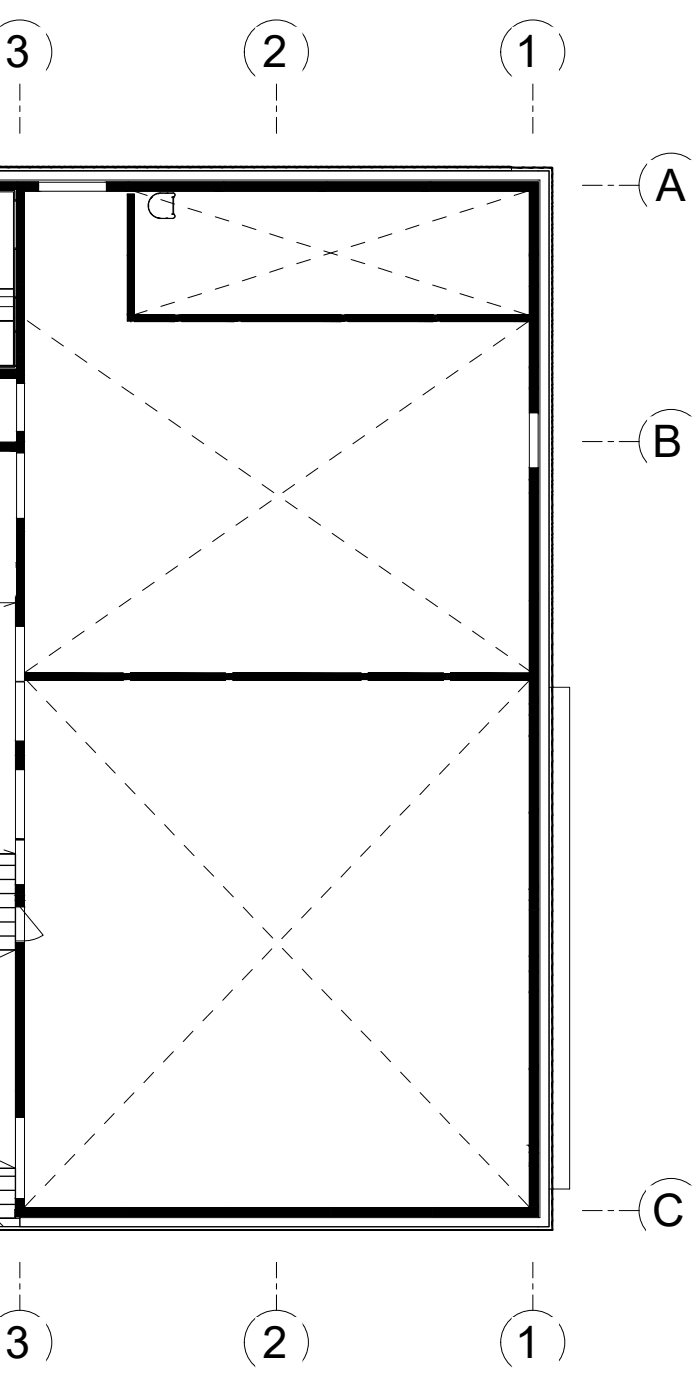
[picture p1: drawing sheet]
<svg xmlns="http://www.w3.org/2000/svg" width="135mm" height="269mm" viewBox="0 0 135 269" stroke-linecap="round" stroke-linejoin="round" font-family="sans-serif">
<defs><g id="words">
<g font-size="8.6">
<text x="1" y="12.9">3</text>
<text x="50.4" y="12.9">2</text>
<text x="99" y="12.9">1</text>
<text x="126" y="38.6">A</text>
<text x="125.4" y="87.9">B</text>
<text x="125.4" y="235.7">C</text>
<text x="1" y="261.1">3</text>
<text x="50.4" y="261.1">2</text>
<text x="99" y="261.1">1</text>
</g>
</g></defs>
<!-- layer: A-WALL -->
<path d="M0 32.8h105.5v203.1h-101.7v-2.1h99.6v-143.9M0 32.9h105.5v203h-101.7M0 34.6h103.8v199.5h-100M0 35h7.4M0 32h98.3v.1M20.5 35h82.9v44.3M98.3 32.2v.6M105.5 132.2h4v96.4h-3.3M-.1 234.2h3.9v1.7M0 235.9h3.8M0 234.3h3.8M105.5 228.6h.6" fill="none" stroke="#000" stroke-width=".19"/>
<!-- layer: A-WALL-PATT -->
<path d="M-.1 235.1l.8 .8" fill="none" stroke="#000" stroke-width=".19"/>
<!-- layer: A-GLAZ-CURT -->
<g fill="#000" stroke="#000" stroke-width=".19">
<path d="M.1 32l.3 .1v-.1zM.1 32l.3 .1h-.3z"/>
<path d="M1.1 32l.3 .1v-.1zM1.1 32l.3 .1h-.3z"/>
<path d="M-.1 32.1l1.9 .1v-.1zM-.1 32.1l1.9 .1h-1.9z"/>
<path d="M2.1 32l.4 .1v-.1zM2.1 32l.4 .1h-.4z"/>
<path d="M3.1 32l.4 .1v-.1zM3.1 32l.4 .1h-.4z"/>
<path d="M1.8 32.1l2 .1v-.1zM1.8 32.1l2 .1h-2z"/>
<path d="M4.2 32l.3 .1v-.1zM4.2 32l.3 .1h-.3z"/>
<path d="M5.2 32l.4 .1v-.1zM5.2 32l.4 .1h-.4z"/>
<path d="M3.9 32.1l2 .1v-.1zM3.9 32.1l2 .1h-2z"/>
<path d="M6.2 32l.4 .1v-.1zM6.2 32l.4 .1h-.4z"/>
<path d="M7.2 32l.4 .1v-.1zM7.2 32l.4 .1h-.4z"/>
<path d="M5.9 32.1l2 .1v-.1zM5.9 32.1l2 .1h-2z"/>
<path d="M8.3 32l.3 .1v-.1zM8.3 32l.3 .1h-.3z"/>
<path d="M9.3 32l.4 .1v-.1zM9.3 32l.4 .1h-.4z"/>
<path d="M8 32.1l2 .1v-.1zM8 32.1l2 .1h-2z"/>
<path d="M10.3 32l.4 .1v-.1zM10.3 32l.4 .1h-.4z"/>
<path d="M11.4 32l.3 .1v-.1zM11.4 32l.3 .1h-.3z"/>
<path d="M10 32.1l2 .1v-.1zM10 32.1l2 .1h-2z"/>
<path d="M12.4 32l.4 .1v-.1zM12.4 32l.4 .1h-.4z"/>
<path d="M13.4 32l.4 .1v-.1zM13.4 32l.4 .1h-.4z"/>
<path d="M12.1 32.1l2 .1v-.1zM12.1 32.1l2 .1h-2z"/>
<path d="M14.4 32l.4 .1v-.1zM14.4 32l.4 .1h-.4z"/>
<path d="M15.5 32l.3 .1v-.1zM15.5 32l.3 .1h-.3z"/>
<path d="M14.1 32.1l2 .1v-.1zM14.1 32.1l2 .1h-2z"/>
<path d="M16.5 32l.4 .1v-.1zM16.5 32l.4 .1h-.4z"/>
<path d="M17.5 32l.4 .1v-.1zM17.5 32l.4 .1h-.4z"/>
<path d="M16.2 32.1l2 .1v-.1zM16.2 32.1l2 .1h-2z"/>
<path d="M18.5 32l.4 .1v-.1zM18.5 32l.4 .1h-.4z"/>
<path d="M19.6 32l.3 .1v-.1zM19.6 32l.3 .1h-.3z"/>
<path d="M18.2 32.1l2 .1v-.1zM18.2 32.1l2 .1h-2z"/>
<path d="M20.6 32l.4 .1v-.1zM20.6 32l.4 .1h-.4z"/>
<path d="M21.6 32l.4 .1v-.1zM21.6 32l.4 .1h-.4z"/>
<path d="M20.3 32.1l2 .1v-.1zM20.3 32.1l2 .1h-2z"/>
<path d="M22.7 32l.3 .1v-.1zM22.7 32l.3 .1h-.3z"/>
<path d="M23.7 32l.3 .1v-.1zM23.7 32l.3 .1h-.3z"/>
<path d="M22.3 32.1l2 .1v-.1zM22.3 32.1l2 .1h-2z"/>
<path d="M24.7 32l.4 .1v-.1zM24.7 32l.4 .1h-.4z"/>
<path d="M25.7 32l.4 .1v-.1zM25.7 32l.4 .1h-.4z"/>
<path d="M24.4 32.1l2 .1v-.1zM24.4 32.1l2 .1h-2z"/>
<path d="M26.8 32l.3 .1v-.1zM26.8 32l.3 .1h-.3z"/>
<path d="M27.8 32l.3 .1v-.1zM27.8 32l.3 .1h-.3z"/>
<path d="M26.4 32.1l2.1 .1v-.1zM26.4 32.1l2.1 .1h-2.1z"/>
<path d="M28.8 32l.4 .1v-.1zM28.8 32l.4 .1h-.4z"/>
<path d="M29.9 32l.3 .1v-.1zM29.9 32l.3 .1h-.3z"/>
<path d="M28.5 32.1l2 .1v-.1zM28.5 32.1l2 .1h-2z"/>
<path d="M30.9 32l.3 .1v-.1zM30.9 32l.3 .1h-.3z"/>
<path d="M31.9 32l.4 .1v-.1zM31.9 32l.4 .1h-.4z"/>
<path d="M30.5 32.1l2.1 .1v-.1zM30.5 32.1l2.1 .1h-2.1z"/>
<path d="M32.9 32l.4 .1v-.1zM32.9 32l.4 .1h-.4z"/>
<path d="M34 32l.3 .1v-.1zM34 32l.3 .1h-.3z"/>
<path d="M32.6 32.1l2 .1v-.1zM32.6 32.1l2 .1h-2z"/>
<path d="M35 32l.3 .1v-.1zM35 32l.3 .1h-.3z"/>
<path d="M36 32l.4 .1v-.1zM36 32l.4 .1h-.4z"/>
<path d="M34.7 32.1l2 .1v-.1zM34.7 32.1l2 .1h-2z"/>
<path d="M37 32l.4 .1v-.1zM37 32l.4 .1h-.4z"/>
<path d="M38.1 32l.3 .1v-.1zM38.1 32l.3 .1h-.3z"/>
<path d="M36.7 32.1l2 .1v-.1zM36.7 32.1l2 .1h-2z"/>
<path d="M39.1 32l.3 .1v-.1zM39.1 32l.3 .1h-.3z"/>
<path d="M40.1 32l.4 .1v-.1zM40.1 32l.4 .1h-.4z"/>
<path d="M38.8 32.1l2 .1v-.1zM38.8 32.1l2 .1h-2z"/>
<path d="M41.2 32l.3 .1v-.1zM41.2 32l.3 .1h-.3z"/>
<path d="M42.2 32l.3 .1v-.1zM42.2 32l.3 .1h-.3z"/>
<path d="M40.8 32.1l2 .1v-.1zM40.8 32.1l2 .1h-2z"/>
<path d="M43.2 32l.3 .1v-.1zM43.2 32l.3 .1h-.3z"/>
<path d="M44.2 32l.4 .1v-.1zM44.2 32l.4 .1h-.4z"/>
<path d="M42.9 32.1l2 .1v-.1zM42.9 32.1l2 .1h-2z"/>
<path d="M45.3 32l.3 .1v-.1zM45.3 32l.3 .1h-.3z"/>
<path d="M46.3 32l.3 .1v-.1zM46.3 32l.3 .1h-.3z"/>
<path d="M44.9 32.1l2.1 .1v-.1zM44.9 32.1l2.1 .1h-2.1z"/>
<path d="M47.3 32l.3 .1v-.1zM47.3 32l.3 .1h-.3z"/>
<path d="M48.4 32l.3 .1v-.1zM48.4 32l.3 .1h-.3z"/>
<path d="M47 32.1l2 .1v-.1zM47 32.1l2 .1h-2z"/>
<path d="M49.4 32l.3 .1v-.1zM49.4 32l.3 .1h-.3z"/>
<path d="M50.4 32l.3 .1v-.1zM50.4 32l.3 .1h-.3z"/>
<path d="M49 32.1l2.1 .1v-.1zM49 32.1l2.1 .1h-2.1z"/>
<path d="M51.4 32l.3 .1v-.1zM51.4 32l.3 .1h-.3z"/>
<path d="M52.5 32l.3 .1v-.1zM52.5 32l.3 .1h-.3z"/>
<path d="M51.1 32.1l2 .1v-.1zM51.1 32.1l2 .1h-2z"/>
<path d="M53.5 32l.3 .1v-.1zM53.5 32l.3 .1h-.3z"/>
<path d="M54.5 32l.3 .1v-.1zM54.5 32l.3 .1h-.3z"/>
<path d="M53.1 32.1l2.1 .1v-.1zM53.1 32.1l2.1 .1h-2.1z"/>
<path d="M55.5 32l.3 .1v-.1zM55.5 32l.3 .1h-.3z"/>
<path d="M56.6 32l.3 .1v-.1zM56.6 32l.3 .1h-.3z"/>
<path d="M55.2 32.1l2 .1v-.1zM55.2 32.1l2 .1h-2z"/>
<path d="M57.6 32l.3 .1v-.1zM57.6 32l.3 .1h-.3z"/>
<path d="M58.6 32l.3 .1v-.1zM58.6 32l.3 .1h-.3z"/>
<path d="M57.2 32.1l2.1 .1v-.1zM57.2 32.1l2.1 .1h-2.1z"/>
<path d="M59.6 32l.4 .1v-.1zM59.6 32l.4 .1h-.4z"/>
<path d="M60.7 32l.3 .1v-.1zM60.7 32l.3 .1h-.3z"/>
<path d="M59.3 32.1l2 .1v-.1zM59.3 32.1l2 .1h-2z"/>
<path d="M61.7 32l.3 .1v-.1zM61.7 32l.3 .1h-.3z"/>
<path d="M62.7 32l.3 .1v-.1zM62.7 32l.3 .1h-.3z"/>
<path d="M61.3 32.1l2.1 .1v-.1zM61.3 32.1l2.1 .1h-2.1z"/>
<path d="M63.7 32l.4 .1v-.1zM63.7 32l.4 .1h-.4z"/>
<path d="M64.8 32l.3 .1v-.1zM64.8 32l.3 .1h-.3z"/>
<path d="M63.4 32.1l2 .1v-.1zM63.4 32.1l2 .1h-2z"/>
<path d="M65.8 32l.3 .1v-.1zM65.8 32l.3 .1h-.3z"/>
<path d="M66.8 32l.3 .1v-.1zM66.8 32l.3 .1h-.3z"/>
<path d="M65.5 32.1l2 .1v-.1zM65.5 32.1l2 .1h-2z"/>
<path d="M67.8 32l.4 .1v-.1zM67.8 32l.4 .1h-.4z"/>
<path d="M68.9 32l.3 .1v-.1zM68.9 32l.3 .1h-.3z"/>
<path d="M67.5 32.1l2 .1v-.1zM67.5 32.1l2 .1h-2z"/>
<path d="M69.9 32l.3 .1v-.1zM69.9 32l.3 .1h-.3z"/>
<path d="M70.9 32l.4 .1v-.1zM70.9 32l.4 .1h-.4z"/>
<path d="M69.6 32.1l2 .1v-.1zM69.6 32.1l2 .1h-2z"/>
<path d="M71.9 32l.4 .1v-.1zM71.9 32l.4 .1h-.4z"/>
<path d="M73 32l.3 .1v-.1zM73 32l.3 .1h-.3z"/>
<path d="M71.6 32.1l2 .1v-.1zM71.6 32.1l2 .1h-2z"/>
<path d="M74 32l.3 .1v-.1zM74 32l.3 .1h-.3z"/>
<path d="M75 32l.4 .1v-.1zM75 32l.4 .1h-.4z"/>
<path d="M73.7 32.1l2 .1v-.1zM73.7 32.1l2 .1h-2z"/>
<path d="M76 32l.4 .1v-.1zM76 32l.4 .1h-.4z"/>
<path d="M77.1 32l.3 .1v-.1zM77.1 32l.3 .1h-.3z"/>
<path d="M75.7 32.1l2 .1v-.1zM75.7 32.1l2 .1h-2z"/>
<path d="M78.1 32l.4 .1v-.1zM78.1 32l.4 .1h-.4z"/>
<path d="M79.1 32l.4 .1v-.1zM79.1 32l.4 .1h-.4z"/>
<path d="M77.8 32.1l2 .1v-.1zM77.8 32.1l2 .1h-2z"/>
<path d="M80.1 32l.4 .1v-.1zM80.1 32l.4 .1h-.4z"/>
<path d="M81.2 32l.3 .1v-.1zM81.2 32l.3 .1h-.3z"/>
<path d="M79.8 32.1l2.1 .1v-.1zM79.8 32.1l2.1 .1h-2.1z"/>
<path d="M82.2 32l.4 .1v-.1zM82.2 32l.4 .1h-.4z"/>
<path d="M83.2 32l.4 .1v-.1zM83.2 32l.4 .1h-.4z"/>
<path d="M81.9 32.1l2 .1v-.1zM81.9 32.1l2 .1h-2z"/>
<path d="M84.3 32l.3 .1v-.1zM84.3 32l.3 .1h-.3z"/>
<path d="M85.3 32l.3 .1v-.1zM85.3 32l.3 .1h-.3z"/>
<path d="M84 32.1l2 .1v-.1zM84 32.1l2 .1h-2z"/>
<path d="M86.3 32l.4 .1v-.1zM86.3 32l.4 .1h-.4z"/>
<path d="M87.3 32l.4 .1v-.1zM87.3 32l.4 .1h-.4z"/>
<path d="M86 32.1l2 .1v-.1zM86 32.1l2 .1h-2z"/>
<path d="M88.4 32l.3 .1v-.1zM88.4 32l.3 .1h-.3z"/>
<path d="M89.4 32l.4 .1v-.1zM89.4 32l.4 .1h-.4z"/>
<path d="M88.1 32.1l2 .1v-.1zM88.1 32.1l2 .1h-2z"/>
<path d="M90.4 32l.4 .1v-.1zM90.4 32l.4 .1h-.4z"/>
<path d="M91.4 32l.4 .1v-.1zM91.4 32l.4 .1h-.4z"/>
<path d="M90.1 32.1l2 .1v-.1zM90.1 32.1l2 .1h-2z"/>
<path d="M92.5 32l.3 .1v-.1zM92.5 32l.3 .1h-.3z"/>
<path d="M93.5 32l.4 .1v-.1zM93.5 32l.4 .1h-.4z"/>
<path d="M92.2 32.1l2 .1v-.1zM92.2 32.1l2 .1h-2z"/>
<path d="M94.5 32l.4 .1v-.1zM94.5 32l.4 .1h-.4z"/>
<path d="M95.6 32l.3 .1v-.1zM95.6 32l.3 .1h-.3z"/>
<path d="M94.2 32.1l2 .1v-.1zM94.2 32.1l2 .1h-2z"/>
<path d="M96.6 32l.4 .1v-.1zM96.6 32l.4 .1h-.4z"/>
<path d="M97.6 32l.4 .1v-.1zM97.6 32l.4 .1h-.4z"/>
<path d="M96.3 32.1l2 .1v-.1zM96.3 32.1l2 .1h-2z"/>
<path d="M98.3 32.2l2 .1v-.1zM98.3 32.2l2 .1h-2z"/>
<path d="M100.4 32.2l2 .1v-.1zM100.4 32.2l2 .1h-2z"/>
<path d="M102.4 32.2l2 .1v-.1zM102.4 32.2l2 .1h-2z"/>
<path d="M104.5 32.2l1.6 .1v-.1zM104.5 32.2l1.6 .1h-1.6z"/>
<path d="M106.1 32.3h.1zM106.1 32.3h.1z"/>
<path d="M106.1 32.3l.1 1.3v-1.3zM106.1 32.3l.1 1.3h-.1z"/>
<path d="M106.1 33.6l.1 1.4v-1.4zM106.1 33.6l.1 1.4h-.1z"/>
<path d="M106.1 35l.1 .6v-.6zM106.1 35l.1 .6h-.1z"/>
<path d="M106.1 35.6l.1 1.4v-1.4zM106.1 35.6l.1 1.4h-.1z"/>
<path d="M106.1 37l.1 .7v-.7zM106.1 37l.1 .7h-.1z"/>
<path d="M106.1 37.7l.1 1.4v-1.4zM106.1 37.7l.1 1.4h-.1z"/>
<path d="M106.1 39.1l.1 .6v-.6zM106.1 39.1l.1 .6h-.1z"/>
<path d="M106.1 39.7l.1 1.4v-1.4zM106.1 39.7l.1 1.4h-.1z"/>
<path d="M106.1 41.1l.1 .7v-.7zM106.1 41.1l.1 .7h-.1z"/>
<path d="M106.1 41.8l.1 1.4v-1.4zM106.1 41.8l.1 1.4h-.1z"/>
<path d="M106.1 43.2l.1 .6v-.6zM106.1 43.2l.1 .6h-.1z"/>
<path d="M106.1 43.8l.1 1.4v-1.4zM106.1 43.8l.1 1.4h-.1z"/>
<path d="M106.1 45.2l.1 .7v-.7zM106.1 45.2l.1 .7h-.1z"/>
<path d="M106.1 45.9l.1 1.4v-1.4zM106.1 45.9l.1 1.4h-.1z"/>
<path d="M106.1 47.3l.1 .7v-.7zM106.1 47.3l.1 .7h-.1z"/>
<path d="M106.1 48l.1 1.3v-1.3zM106.1 48l.1 1.3h-.1z"/>
<path d="M106.1 49.3l.1 .7v-.7zM106.1 49.3l.1 .7h-.1z"/>
<path d="M106.1 50l.1 1.4v-1.4zM106.1 50l.1 1.4h-.1z"/>
<path d="M106.1 51.4l.1 .7v-.7zM106.1 51.4l.1 .7h-.1z"/>
<path d="M106.1 52.1l.1 1.3v-1.3zM106.1 52.1l.1 1.3h-.1z"/>
<path d="M106.1 53.4l.1 .7v-.7zM106.1 53.4l.1 .7h-.1z"/>
<path d="M106.1 54.1l.1 1.4v-1.4zM106.1 54.1l.1 1.4h-.1z"/>
<path d="M106.1 55.5l.1 .7v-.7zM106.1 55.5l.1 .7h-.1z"/>
<path d="M106.1 56.2l.1 1.3v-1.3zM106.1 56.2l.1 1.3h-.1z"/>
<path d="M106.1 57.5l.1 .7v-.7zM106.1 57.5l.1 .7h-.1z"/>
<path d="M106.1 58.2l.1 1.4v-1.4zM106.1 58.2l.1 1.4h-.1z"/>
<path d="M106.1 59.6l.1 .7v-.7zM106.1 59.6l.1 .7h-.1z"/>
<path d="M106.1 60.3l.1 1.3v-1.3zM106.1 60.3l.1 1.3h-.1z"/>
<path d="M106.1 61.6l.1 .7v-.7zM106.1 61.6l.1 .7h-.1z"/>
<path d="M106.1 62.3l.1 1.4v-1.4zM106.1 62.3l.1 1.4h-.1z"/>
<path d="M106.1 63.7l.1 .7v-.7zM106.1 63.7l.1 .7h-.1z"/>
<path d="M106.1 64.4l.1 1.3v-1.3zM106.1 64.4l.1 1.3h-.1z"/>
<path d="M106.1 65.7l.1 .7v-.7zM106.1 65.7l.1 .7h-.1z"/>
<path d="M106.1 66.5l.1 1.3v-1.3zM106.1 66.5l.1 1.3h-.1z"/>
<path d="M106.1 67.8l.1 .7v-.7zM106.1 67.8l.1 .7h-.1z"/>
<path d="M106.1 68.5l.1 1.3v-1.3zM106.1 68.5l.1 1.3h-.1z"/>
<path d="M106.1 69.8l.1 .7v-.7zM106.1 69.8l.1 .7h-.1z"/>
<path d="M106.1 70.6l.1 1.3v-1.3zM106.1 70.6l.1 1.3h-.1z"/>
<path d="M106.1 71.9l.1 .7v-.7zM106.1 71.9l.1 .7h-.1z"/>
<path d="M106.1 72.6l.1 1.3v-1.3zM106.1 72.6l.1 1.3h-.1z"/>
<path d="M106.1 73.9l.1 .7v-.7zM106.1 73.9l.1 .7h-.1z"/>
<path d="M106.1 74.7l.1 1.3v-1.3zM106.1 74.7l.1 1.3h-.1z"/>
<path d="M106.1 76l.1 .7v-.7zM106.1 76l.1 .7h-.1z"/>
<path d="M106.1 76.7l.1 1.4v-1.4zM106.1 76.7l.1 1.4h-.1z"/>
<path d="M106.1 78.1l.1 .6v-.6zM106.1 78.1l.1 .6h-.1z"/>
<path d="M106.1 78.8l.1 1.3v-1.3zM106.1 78.8l.1 1.3h-.1z"/>
<path d="M106.1 80.1l.1 .7v-.7zM106.1 80.1l.1 .7h-.1z"/>
<path d="M106.1 80.8l.1 1.4v-1.4zM106.1 80.8l.1 1.4h-.1z"/>
<path d="M106.1 82.2l.1 .6v-.6zM106.1 82.2l.1 .6h-.1z"/>
<path d="M106.1 82.9l.1 1.3v-1.3zM106.1 82.9l.1 1.3h-.1z"/>
<path d="M106.1 84.2l.1 .7v-.7zM106.1 84.2l.1 .7h-.1z"/>
<path d="M106.1 85l.1 1.3v-1.3zM106.1 85l.1 1.3h-.1z"/>
<path d="M106.1 86.3l.1 .6v-.6zM106.1 86.3l.1 .6h-.1z"/>
<path d="M106.1 87l.1 1.3v-1.3zM106.1 87l.1 1.3h-.1z"/>
<path d="M106.1 88.3l.1 .7v-.7zM106.1 88.3l.1 .7h-.1z"/>
<path d="M106.1 89.1l.1 1.3v-1.3zM106.1 89.1l.1 1.3h-.1z"/>
<path d="M106.1 90.4l.1 .6v-.6zM106.1 90.4l.1 .6h-.1z"/>
<path d="M106.1 91.1l.1 1.3v-1.3zM106.1 91.1l.1 1.3h-.1z"/>
<path d="M106.1 92.4l.1 .7v-.7zM106.1 92.4l.1 .7h-.1z"/>
<path d="M106.1 93.2l.1 1.3v-1.3zM106.1 93.2l.1 1.3h-.1z"/>
<path d="M106.1 94.5l.1 .7v-.7zM106.1 94.5l.1 .7h-.1z"/>
<path d="M106.1 95.2l.1 2v-2zM106.1 95.2l.1 2h-.1z"/>
<path d="M106.1 97.3l.1 1.3v-1.3zM106.1 97.3l.1 1.3h-.1z"/>
<path d="M106.1 98.6l.1 .7v-.7zM106.1 98.6l.1 .7h-.1z"/>
<path d="M106.1 99.3l.1 1.4v-1.4zM106.1 99.3l.1 1.4h-.1z"/>
<path d="M106.1 119.8l.1 2.1v-2.1zM106.1 119.8l.1 2.1h-.1z"/>
<path d="M106.1 100.7l.1 .6v-.6zM106.1 100.7l.1 .6h-.1z"/>
<path d="M106.1 101.4l.1 1.3v-1.3zM106.1 101.4l.1 1.3h-.1z"/>
<path d="M106.1 102.7l.1 .7v-.7zM106.1 102.7l.1 .7h-.1z"/>
<path d="M106.1 103.4l.1 1.4v-1.4zM106.1 103.4l.1 1.4h-.1z"/>
<path d="M106.1 104.8l.1 .6v-.6zM106.1 104.8l.1 .6h-.1z"/>
<path d="M106.1 105.5l.1 1.3v-1.3zM106.1 105.5l.1 1.3h-.1z"/>
<path d="M106.1 106.8l.1 .7v-.7zM106.1 106.8l.1 .7h-.1z"/>
<path d="M106.1 107.5l.1 1.4v-1.4zM106.1 107.5l.1 1.4h-.1z"/>
<path d="M106.1 108.9l.1 .6v-.6zM106.1 108.9l.1 .6h-.1z"/>
<path d="M106.1 109.6l.1 1.3v-1.3zM106.1 109.6l.1 1.3h-.1z"/>
<path d="M106.1 110.9l.1 .7v-.7zM106.1 110.9l.1 .7h-.1z"/>
<path d="M106.1 111.6l.1 1.4v-1.4zM106.1 111.6l.1 1.4h-.1z"/>
<path d="M106.1 113l.1 .7v-.7zM106.1 113l.1 .7h-.1z"/>
<path d="M106.1 113.7l.1 1.4v-1.4zM106.1 113.7l.1 1.4h-.1z"/>
<path d="M106.1 115.1l.1 .6v-.6zM106.1 115.1l.1 .6h-.1z"/>
<path d="M106.1 115.7l.1 1.4v-1.4zM106.1 115.7l.1 1.4h-.1z"/>
<path d="M106.1 117.1l.1 .7v-.7zM106.1 117.1l.1 .7h-.1z"/>
<path d="M106.1 117.8l.1 1.4v-1.4zM106.1 117.8l.1 1.4h-.1z"/>
<path d="M106.1 119.2l.1 .6v-.6zM106.1 119.2l.1 .6h-.1z"/>
<path d="M106.1 138.3l.1 2.1v-2.1zM106.1 138.3l.1 2.1h-.1z"/>
<path d="M106.1 136.3l.1 2v-2zM106.1 136.3l.1 2h-.1z"/>
<path d="M106.1 134.2l.1 2.1v-2.1zM106.1 134.2l.1 2.1h-.1z"/>
<path d="M106.1 132.2l.1 2v-2zM106.1 132.2l.1 2h-.1z"/>
<path d="M106.1 130.1l.1 2.1v-2.1zM106.1 130.1l.1 2.1h-.1z"/>
<path d="M106.1 128l.1 2.1v-2.1zM106.1 128l.1 2.1h-.1z"/>
<path d="M106.1 126l.1 2v-2zM106.1 126l.1 2h-.1z"/>
<path d="M106.1 123.9l.1 2.1v-2.1zM106.1 123.9l.1 2.1h-.1z"/>
<path d="M106.1 121.9l.1 2v-2zM106.1 121.9l.1 2h-.1z"/>
<path d="M106.1 158.9l.1 2v-2zM106.1 158.9l.1 2h-.1z"/>
<path d="M106.1 156.8l.1 2v-2zM106.1 156.8l.1 2h-.1z"/>
<path d="M106.1 154.8l.1 2v-2zM106.1 154.8l.1 2h-.1z"/>
<path d="M106.1 152.7l.1 2v-2zM106.1 152.7l.1 2h-.1z"/>
<path d="M106.1 150.7l.1 2v-2zM106.1 150.7l.1 2h-.1z"/>
<path d="M106.1 148.6l.1 2v-2zM106.1 148.6l.1 2h-.1z"/>
<path d="M106.1 146.5l.1 2.1v-2.1zM106.1 146.5l.1 2.1h-.1z"/>
<path d="M106.1 144.5l.1 2v-2zM106.1 144.5l.1 2h-.1z"/>
<path d="M106.1 142.4l.1 2.1v-2.1zM106.1 142.4l.1 2.1h-.1z"/>
<path d="M106.1 140.4l.1 2v-2zM106.1 140.4l.1 2h-.1z"/>
<path d="M106.1 179.4l.1 2v-2zM106.1 179.4l.1 2h-.1z"/>
<path d="M106.1 177.4l.1 2v-2zM106.1 177.4l.1 2h-.1z"/>
<path d="M106.1 175.3l.1 2v-2zM106.1 175.3l.1 2h-.1z"/>
<path d="M106.1 173.3l.1 1.9v-1.9zM106.1 173.3l.1 1.9h-.1z"/>
<path d="M106.1 171.2l.1 2v-2zM106.1 171.2l.1 2h-.1z"/>
<path d="M106.1 169.2l.1 1.9v-1.9zM106.1 169.2l.1 1.9h-.1z"/>
<path d="M106.1 167.1l.1 2v-2zM106.1 167.1l.1 2h-.1z"/>
<path d="M106.1 165l.1 2v-2zM106.1 165l.1 2h-.1z"/>
<path d="M106.1 163l.1 2v-2zM106.1 163l.1 2h-.1z"/>
<path d="M106.1 160.9l.1 2v-2zM106.1 160.9l.1 2h-.1z"/>
<path d="M106.1 199.9l.1 2.1v-2.1zM106.1 199.9l.1 2.1h-.1z"/>
<path d="M106.1 197.9l.1 2v-2zM106.1 197.9l.1 2h-.1z"/>
<path d="M106.1 195.8l.1 2.1v-2.1zM106.1 195.8l.1 2.1h-.1z"/>
<path d="M106.1 193.8l.1 2v-2zM106.1 193.8l.1 2h-.1z"/>
<path d="M106.1 191.7l.1 2v-2zM106.1 191.7l.1 2h-.1z"/>
<path d="M106.1 189.7l.1 2v-2zM106.1 189.7l.1 2h-.1z"/>
<path d="M106.1 187.6l.1 2v-2zM106.1 187.6l.1 2h-.1z"/>
<path d="M106.1 185.6l.1 2v-2zM106.1 185.6l.1 2h-.1z"/>
<path d="M106.1 183.5l.1 2v-2zM106.1 183.5l.1 2h-.1z"/>
<path d="M106.1 181.5l.1 2v-2zM106.1 181.5l.1 2h-.1z"/>
<path d="M106.1 218.4l.1 2.1v-2.1zM106.1 218.4l.1 2.1h-.1z"/>
<path d="M106.1 216.4l.1 2v-2zM106.1 216.4l.1 2h-.1z"/>
<path d="M106.1 214.3l.1 2.1v-2.1zM106.1 214.3l.1 2.1h-.1z"/>
<path d="M106.1 212.2l.1 2.1v-2.1zM106.1 212.2l.1 2.1h-.1z"/>
<path d="M106.1 210.2l.1 2v-2zM106.1 210.2l.1 2h-.1z"/>
<path d="M106.1 208.1l.1 2.1v-2.1zM106.1 208.1l.1 2.1h-.1z"/>
<path d="M106.1 206.1l.1 2v-2zM106.1 206.1l.1 2h-.1z"/>
<path d="M106.1 204l.1 2.1v-2.1zM106.1 204l.1 2.1h-.1z"/>
<path d="M106.1 202l.1 2v-2zM106.1 202l.1 2h-.1z"/>
<path d="M-.1 236.5l1.9 .1v-.1zM-.1 236.5l1.9 .1h-1.9z"/>
<path d="M1.8 236.5l2 .1v-.1zM1.8 236.5l2 .1h-2z"/>
<path d="M3.9 236.5l2 .1v-.1zM3.9 236.5l2 .1h-2z"/>
<path d="M5.9 236.5l2 .1v-.1zM5.9 236.5l2 .1h-2z"/>
<path d="M8 236.5l2 .1v-.1zM8 236.5l2 .1h-2z"/>
<path d="M10 236.5l2 .1v-.1zM10 236.5l2 .1h-2z"/>
<path d="M12.1 236.5l2 .1v-.1zM12.1 236.5l2 .1h-2z"/>
<path d="M14.1 236.5l2 .1v-.1zM14.1 236.5l2 .1h-2z"/>
<path d="M16.2 236.5l2 .1v-.1zM16.2 236.5l2 .1h-2z"/>
<path d="M18.2 236.5l2 .1v-.1zM18.2 236.5l2 .1h-2z"/>
<path d="M20.3 236.5l2 .1v-.1zM20.3 236.5l2 .1h-2z"/>
<path d="M22.3 236.5l2 .1v-.1zM22.3 236.5l2 .1h-2z"/>
<path d="M24.4 236.5l2 .1v-.1zM24.4 236.5l2 .1h-2z"/>
<path d="M26.4 236.5l2.1 .1v-.1zM26.4 236.5l2.1 .1h-2.1z"/>
<path d="M28.5 236.5l2 .1v-.1zM28.5 236.5l2 .1h-2z"/>
<path d="M30.5 236.5l2.1 .1v-.1zM30.5 236.5l2.1 .1h-2.1z"/>
<path d="M32.6 236.5l2 .1v-.1zM32.6 236.5l2 .1h-2z"/>
<path d="M34.7 236.5l2 .1v-.1zM34.7 236.5l2 .1h-2z"/>
<path d="M36.7 236.5l2 .1v-.1zM36.7 236.5l2 .1h-2z"/>
<path d="M38.8 236.5l2 .1v-.1zM38.8 236.5l2 .1h-2z"/>
<path d="M40.8 236.5l2 .1v-.1zM40.8 236.5l2 .1h-2z"/>
<path d="M42.9 236.5l2 .1v-.1zM42.9 236.5l2 .1h-2z"/>
<path d="M44.9 236.5l2.1 .1v-.1zM44.9 236.5l2.1 .1h-2.1z"/>
<path d="M47 236.5l2 .1v-.1zM47 236.5l2 .1h-2z"/>
<path d="M49 236.5l2.1 .1v-.1zM49 236.5l2.1 .1h-2.1z"/>
<path d="M51.1 236.5l2 .1v-.1zM51.1 236.5l2 .1h-2z"/>
<path d="M53.1 236.5l2.1 .1v-.1zM53.1 236.5l2.1 .1h-2.1z"/>
<path d="M55.2 236.5l2 .1v-.1zM55.2 236.5l2 .1h-2z"/>
<path d="M57.2 236.5l2.1 .1v-.1zM57.2 236.5l2.1 .1h-2.1z"/>
<path d="M59.3 236.5l2 .1v-.1zM59.3 236.5l2 .1h-2z"/>
<path d="M61.3 236.5l2.1 .1v-.1zM61.3 236.5l2.1 .1h-2.1z"/>
<path d="M63.4 236.5l2 .1v-.1zM63.4 236.5l2 .1h-2z"/>
<path d="M65.5 236.5l2 .1v-.1zM65.5 236.5l2 .1h-2z"/>
<path d="M67.5 236.5l2 .1v-.1zM67.5 236.5l2 .1h-2z"/>
<path d="M69.6 236.5l2 .1v-.1zM69.6 236.5l2 .1h-2z"/>
<path d="M71.6 236.5l2 .1v-.1zM71.6 236.5l2 .1h-2z"/>
<path d="M73.7 236.5l2 .1v-.1zM73.7 236.5l2 .1h-2z"/>
<path d="M75.7 236.5l2 .1v-.1zM75.7 236.5l2 .1h-2z"/>
<path d="M77.8 236.5l2 .1v-.1zM77.8 236.5l2 .1h-2z"/>
<path d="M79.8 236.5l2.1 .1v-.1zM79.8 236.5l2.1 .1h-2.1z"/>
<path d="M81.9 236.5l2 .1v-.1zM81.9 236.5l2 .1h-2z"/>
<path d="M84 236.5l2 .1v-.1zM84 236.5l2 .1h-2z"/>
<path d="M86 236.5l2 .1v-.1zM86 236.5l2 .1h-2z"/>
<path d="M88.1 236.5l2 .1v-.1zM88.1 236.5l2 .1h-2z"/>
<path d="M90.1 236.5l2 .1v-.1zM90.1 236.5l2 .1h-2z"/>
<path d="M92.2 236.5l2 .1v-.1zM92.2 236.5l2 .1h-2z"/>
<path d="M94.2 236.5l2 .1v-.1zM94.2 236.5l2 .1h-2z"/>
<path d="M96.3 236.5l2 .1v-.1zM96.3 236.5l2 .1h-2z"/>
<path d="M98.3 236.5l2 .1v-.1zM98.3 236.5l2 .1h-2z"/>
<path d="M100.4 236.5l2 .1v-.1zM100.4 236.5l2 .1h-2z"/>
<path d="M102.4 236.5l2 .1v-.1zM102.4 236.5l2 .1h-2z"/>
<path d="M104.5 236.5h1.6zM104.5 236.5h1.6z"/>
<path d="M104.5 236.5l1.6 .1zM104.5 236.5l1.6 .1z"/>
<path d="M106.1 234.9l.1 1.6v-1.6zM106.1 234.9l.1 1.6h-.1z"/>
<path d="M106.1 220.5l.1 2v-2zM106.1 220.5l.1 2h-.1z"/>
<path d="M106.1 222.5l.1 2.1v-2.1zM106.1 222.5l.1 2.1h-.1z"/>
<path d="M106.1 224.6l.1 2v-2zM106.1 224.6l.1 2h-.1z"/>
<path d="M106.1 226.6l.1 2.1v-2.1zM106.1 226.6l.1 2.1h-.1z"/>
<path d="M106.1 228.7l.1 2v-2zM106.1 228.7l.1 2h-.1z"/>
<path d="M106.1 230.7l.1 2.1v-2.1zM106.1 230.7l.1 2.1h-.1z"/>
<path d="M106.1 232.8l.1 2v-2zM106.1 232.8l.1 2h-.1z"/>
</g>
<g fill="none" stroke="#000" stroke-width=".19">
<path d="M0 32.1l.1-.1h.3v.1l1-.1v.1h.4v.1h-1.8M1.8 32.1h.3v-.1l1 .1v-.1h.4v.1h.3v.1h-2zM3.9 32.1h.3v-.1h.3v.1l1.1-.1v.1h.3v.1h-2zM5.9 32.1h.3v-.1h.4v.1l1-.1v.1h.3v.1h-2zM8 32.1h.3v-.1l1 .1v-.1h.4v.1h.3v.1h-2zM10 32.1h.3v-.1h.4v.1l1-.1v.1h.3v.1h-2zM12.1 32.1h.3v-.1l1 .1v-.1h.4v.1h.3v.1h-2zM14.1 32.1h.3v-.1h.4v.1l1-.1v.1h.3v.1h-2zM16.2 32.1h.3v-.1l1 .1v-.1h.4v.1h.3v.1h-2zM18.2 32.1h.3v-.1h.4v.1l1-.1v.1h.3v.1h-2zM20.3 32.1h.3v-.1h.4v.1l1-.1v.1h.3v.1h-2zM22.3 32.1h.4v-.1h.3v.1l1-.1v.1h.3v.1h-2z"/>
<path d="M24.4 32.1h.3v-.1h.4v.1l1-.1v.1h.3v.1h-2zM26.4 32.1h.4v-.1l1 .1v-.1h.3v.1h.4v.1h-2.1zM28.5 32.1h.3v-.1l1.1 .1v-.1h.3v.1h.3v.1h-2zM30.5 32.1h.4v-.1h.3v.1l1.1-.1v.1h.3v.1h-2.1zM32.6 32.1h.3v-.1l1.1 .1v-.1h.3v.1h.3v.1h-2zM34.7 32.1h.3v-.1h.3v.1l1.1-.1v.1h.3v.1h-2zM36.7 32.1h.3v-.1h.4v.1l1-.1v.1h.3v.1h-2zM38.8 32.1h.3v-.1h.3v.1l1.1-.1v.1h.3v.1h-2zM40.8 32.1h.4v-.1h.3v.1l1-.1v.1h.3v.1h-2zM42.9 32.1h.3v-.1h.3v.1l1.1-.1v.1h.3v.1h-2zM44.9 32.1h.4v-.1l1 .1v-.1h.3v.1h.4v.1h-2.1zM47 32.1h.3v-.1h.3v.1l1.1-.1v.1h.3v.1h-2z"/>
<path d="M49 32.1h.4v-.1l1 .1v-.1h.3v.1h.4v.1h-2.1zM51.1 32.1h.3v-.1h.3v.1l1.1-.1v.1h.3v.1h-2zM53.1 32.1h.4v-.1l1 .1v-.1h.3v.1h.4v.1h-2.1zM55.2 32.1h.3v-.1h.3v.1l1.1-.1v.1h.3v.1h-2zM57.2 32.1h.4v-.1h.3v.1l1-.1v.1h.4v.1h-2.1zM59.3 32.1h.3v-.1h.4v.1l1-.1v.1h.3v.1h-2zM61.3 32.1h.4v-.1h.3v.1l1-.1v.1h.4v.1h-2.1zM63.4 32.1h.3v-.1h.4v.1l1-.1v.1h.3v.1h-2zM65.5 32.1h.3v-.1l1 .1v-.1h.3v.1h.4v.1h-2zM67.5 32.1h.3v-.1h.4v.1l1-.1v.1h.3v.1h-2zM69.6 32.1h.3v-.1l1 .1v-.1h.4v.1h.3v.1h-2zM71.6 32.1h.3v-.1h.4v.1l1-.1v.1h.3v.1h-2z"/>
<path d="M73.7 32.1h.3v-.1h.3v.1l1.1-.1v.1h.3v.1h-2zM75.7 32.1h.3v-.1h.4v.1l1-.1v.1h.3v.1h-2zM77.8 32.1h.3v-.1h.4v.1l1-.1v.1h.3v.1h-2zM79.8 32.1h.3v-.1h.4v.1l1-.1v.1h.4v.1h-2.1zM81.9 32.1h.3v-.1l1 .1v-.1h.4v.1h.3v.1h-2zM84 32.1h.3v-.1l1 .1v-.1h.3v.1h.4v.1h-2zM86 32.1h.3v-.1l1 .1v-.1h.4v.1h.3v.1h-2zM88.1 32.1h.3v-.1l1 .1v-.1h.4v.1h.3v.1h-2zM90.1 32.1h.3v-.1l1 .1v-.1h.4v.1h.3v.1h-2zM92.2 32.1h.3v-.1h.3v.1l1.1-.1v.1h.3v.1h-2zM94.2 32.1h.3v-.1l1.1 .1v-.1h.3v.1h.3v.1h-2zM96.3 32.1h.3v-.1h.4v.1l1-.1v.1h.3v.1h-2z"/>
<path d="M98.3 32.2h2v.1h-2zM100.4 32.2h2v.1h-2zM102.4 32.2h2v.1h-2zM104.5 32.2h1.6v.1h-1.6zM106.1 32.3h.1v1.3h-.1zM106.1 33.6h.1v2h-.1zM106.1 35.6h.1v2.1h-.1zM106.1 37.7h.1v2h-.1zM106.1 39.7h.1v2.1h-.1zM106.1 41.8h.1v2h-.1zM106.1 43.8h.1v2.1h-.1zM106.1 45.9h.1v2.1h-.1z"/>
<path d="M106.1 48h.1v2h-.1zM106.1 50h.1v2.1h-.1zM106.1 52.1h.1v2h-.1zM106.1 54.1h.1v2.1h-.1zM106.1 56.2h.1v2h-.1zM106.1 58.2h.1v2.1h-.1zM106.1 60.3h.1v2h-.1zM106.1 62.3h.1v2.1h-.1zM106.1 64.4h.1v2h-.1zM106.1 66.5h.1v2h-.1zM106.1 68.5h.1v2h-.1zM106.1 70.6h.1v2h-.1z"/>
<path d="M106.1 72.6h.1v2h-.1zM106.1 74.7h.1v2h-.1zM106.1 76.7h.1v2h-.1zM106.1 78.8h.1v2h-.1zM106.1 80.8h.1v2h-.1zM106.1 82.9h.1v2h-.1zM106.1 85h.1v1.9h-.1zM106.1 87h.1v2h-.1zM106.1 89.1h.1v1.9h-.1zM106.1 91.1h.1v2h-.1zM106.1 93.2h.1v2h-.1zM106.1 95.2h.1v2h-.1z"/>
<path d="M106.1 97.3h.1v2h-.1zM106.1 99.3h.1v2h-.1zM106.1 119.8h.1v2.1h-.1zM106.1 101.4h.1v2h-.1zM106.1 103.4h.1v2h-.1zM106.1 105.5h.1v2h-.1zM106.1 107.5h.1v2h-.1zM106.1 109.6h.1v2h-.1zM106.1 111.6h.1v2.1h-.1zM106.1 113.7h.1v2h-.1zM106.1 115.7h.1v2.1h-.1zM106.1 117.8h.1v2h-.1z"/>
<path d="M106.1 138.3h.1v2.1h-.1zM106.1 136.3h.1v2h-.1zM106.1 134.2h.1v2.1h-.1zM106.1 132.2h.1v2h-.1zM106.1 130.1h.1v2.1h-.1zM106.1 128h.1v2.1h-.1zM106.1 126h.1v2h-.1zM106.1 123.9h.1v2.1h-.1zM106.1 121.9h.1v2h-.1zM106.1 158.9h.1v2h-.1zM106.1 156.8h.1v2h-.1zM106.1 154.8h.1v2h-.1z"/>
<path d="M106.1 152.7h.1v2h-.1zM106.1 150.7h.1v2h-.1zM106.1 148.6h.1v2h-.1zM106.1 146.5h.1v2.1h-.1zM106.1 144.5h.1v2h-.1zM106.1 142.4h.1v2.1h-.1zM106.1 140.4h.1v2h-.1zM106.1 179.4h.1v2h-.1zM106.1 177.4h.1v2h-.1zM106.1 175.3h.1v2h-.1zM106.1 173.3h.1v1.9h-.1zM106.1 171.2h.1v2h-.1z"/>
<path d="M106.1 169.2h.1v1.9h-.1zM106.1 167.1h.1v2h-.1zM106.1 165h.1v2h-.1zM106.1 163h.1v2h-.1zM106.1 160.9h.1v2h-.1zM106.1 199.9h.1v2.1h-.1zM106.1 197.9h.1v2h-.1zM106.1 195.8h.1v2.1h-.1zM106.1 193.8h.1v2h-.1zM106.1 191.7h.1v2h-.1zM106.1 189.7h.1v2h-.1zM106.1 187.6h.1v2h-.1z"/>
<path d="M106.1 185.6h.1v2h-.1zM106.1 183.5h.1v2h-.1zM106.1 181.5h.1v2h-.1zM106.1 218.4h.1v2.1h-.1zM106.1 216.4h.1v2h-.1zM106.1 214.3h.1v2.1h-.1zM106.1 212.2h.1v2.1h-.1zM106.1 210.2h.1v2h-.1zM106.1 208.1h.1v2.1h-.1zM106.1 206.1h.1v2h-.1zM106.1 204h.1v2.1h-.1zM106.1 202h.1v2h-.1z"/>
<path d="M-.1 236.5h1.9v.1h-1.8M1.8 236.5h2v.1h-2zM2.9 230.3v.1M3.9 236.5h2v.1h-2zM5.9 236.5h2v.1h-2zM8 236.5h2v.1h-2zM10 236.5h2v.1h-2zM12.1 236.5h2v.1h-2zM14.1 236.5h2v.1h-2zM16.2 236.5h2v.1h-2zM18.2 236.5h2v.1h-2zM20.3 236.5h2v.1h-2z"/>
<path d="M22.3 236.5h2v.1h-2zM24.4 236.5h2v.1h-2zM26.4 236.5h2.1v.1h-2.1zM28.5 236.5h2v.1h-2zM30.5 236.5h2.1v.1h-2.1zM32.6 236.5h2v.1h-2zM34.7 236.5h2v.1h-2zM36.7 236.5h2v.1h-2zM38.8 236.5h2v.1h-2zM40.8 236.5h2v.1h-2zM42.9 236.5h2v.1h-2zM44.9 236.5h2.1v.1h-2.1z"/>
<path d="M47 236.5h2v.1h-2zM49 236.5h2.1v.1h-2.1zM51.1 236.5h2v.1h-2zM53.1 236.5h2.1v.1h-2.1zM55.2 236.5h2v.1h-2zM57.2 236.5h2.1v.1h-2.1zM59.3 236.5h2v.1h-2zM61.3 236.5h2.1v.1h-2.1zM63.4 236.5h2v.1h-2zM65.5 236.5h2v.1h-2zM67.5 236.5h2v.1h-2zM69.6 236.5h2v.1h-2z"/>
<path d="M71.6 236.5h2v.1h-2zM73.7 236.5h2v.1h-2zM75.7 236.5h2v.1h-2zM77.8 236.5h2v.1h-2zM79.8 236.5h2.1v.1h-2.1zM81.9 236.5h2v.1h-2zM84 236.5h2v.1h-2zM86 236.5h2v.1h-2zM88.1 236.5h2v.1h-2zM90.1 236.5h2v.1h-2zM92.2 236.5h2v.1h-2zM94.2 236.5h2v.1h-2z"/>
<path d="M96.3 236.5h2v.1h-2zM98.3 236.5h2v.1h-2zM100.4 236.5h2v.1h-2zM102.4 236.5h2v.1h-2zM104.5 236.5h1.6v.1h-1.6zM106.1 234.9h.1v1.6h-.1zM106.1 220.5h.1v2h-.1zM106.1 222.5h.1v2.1h-.1zM106.1 224.6h.1v2h-.1zM106.1 226.6h.1v2.1h-.1zM106.1 228.7h.1v2h-.1zM106.1 230.7h.1v2.1h-.1z"/>
<path d="M106.1 232.8h.1v2h-.1z"/>
</g>
<!-- layer: A-WALL-PATT -->
<g fill="#000" stroke="#000" stroke-width=".19">
<path d="M24.5 37.3l1.3 11.8v-11.8zM24.5 37.3l1.3 11.8h-1.3z"/>
<path d="M24.5 49.1l1.3 11.4v-11.4zM24.5 49.1l1.3 11.4h-1.3z"/>
<path d="M24.5 60.6l.6 1.2v-1.2zM24.5 60.6l.6 1.2h-.6z"/>
<path d="M25.8 60.5l7.8 .1zM25.8 60.5l7.8 .1z"/>
<path d="M25.8 61.8h7.8zM25.8 61.8h7.8z"/>
<path d="M25.2 60.6l9 1.2v-1.2zM25.2 60.6l9 1.2h-9z"/>
<path d="M34.9 60.5l10.1 .1zM34.9 60.5l10.1 .1z"/>
<path d="M34.9 61.8h10.1zM34.9 61.8h10.1z"/>
<path d="M34.9 60.6h10.7zM34.3 60.6h11.3z"/>
<path d="M34.3 60.6l11.3 1.2v-1.2zM34.3 60.6l11.3 1.2h-11.3z"/>
<path d="M46.4 60.5l19.1 .1zM46.4 60.5l19.1 .1z"/>
<path d="M46.4 61.8h19.1zM46.4 61.8h19.1z"/>
<path d="M45.7 60.6l20.5 1.2v-1.2zM45.7 60.6l20.5 1.2h-20.5z"/>
<path d="M66.9 60.5l16.4 .1zM66.9 60.5l16.4 .1z"/>
<path d="M66.9 61.8h16.4zM66.9 61.8h16.4z"/>
<path d="M66.3 60.6l17.7 1.2v-1.2zM66.3 60.6l17.7 1.2h-17.7z"/>
<path d="M84.7 60.5l17 .1zM84.7 60.5l17 .1z"/>
<path d="M84 60.6l17.7 1.2v-1.2zM84 60.6l17.7 1.2h-17.7z"/>
<path d="M84.7 61.8h17zM84.7 61.8h17z"/>
<path d="M4.7 129.4l19 .1v-.1zM4.7 129.4l19 .1h-19z"/>
<path d="M4.7 130.7h19zM4.7 130.7h19.6z"/>
<path d="M4.7 130.7l19 .1v-.1zM4.7 130.7l19 .1h-19z"/>
<path d="M4.7 129.5l19.6 1.2v-1.2zM4.7 129.5l19.6 1.2h-19.6z"/>
<path d="M25.1 129.4l18.3 .1v-.1zM25.1 129.4l18.3 .1h-18.3z"/>
<path d="M25.1 130.7l18.3 .1v-.1zM25.1 130.7l18.3 .1h-18.3z"/>
<path d="M24.4 129.5l19.6 1.2v-1.2zM24.4 129.5l19.6 1.2h-19.6z"/>
<path d="M44.8 129.4l24.6 .1v-.1zM44.8 129.4l24.6 .1h-24.6z"/>
<path d="M44.8 130.7l24.6 .1v-.1zM44.8 130.7l24.6 .1h-24.6z"/>
<path d="M44.1 129.5l25.9 1.2v-1.2zM44.1 129.5l25.9 1.2h-25.9z"/>
<path d="M70.7 129.4l14.5 .1v-.1zM70.7 129.4l14.5 .1h-14.5z"/>
<path d="M70.7 130.7l14.5 .1v-.1zM70.7 130.7l14.5 .1h-14.5z"/>
<path d="M70.7 129.5h15.2zM70.1 129.5h15.8z"/>
<path d="M70.1 129.5l15.8 1.2v-1.2zM70.1 129.5l15.8 1.2h-15.8z"/>
<path d="M86.6 129.4l15.1 .1v-.1zM86.6 129.4l15.1 .1h-15.1z"/>
<path d="M85.9 129.5l15.8 1.2v-1.2zM85.9 129.5l15.8 1.2h-15.8z"/>
<path d="M86.6 130.7l15.1 .1v-.1zM86.6 130.7l15.1 .1h-15.1z"/>
</g>
<!-- layer: A-FLOR -->
<path d="M3.1 72.6h.1M3.1 71h.1M3.1 84.9h.1M3.1 86.6h.1M3.2 84.7v.1M-.1 115.9h3.1M3.6 102.1v.1M3.6 114.6v.2M-.1 164.2h3.1M0 182.7h3v42h-3" fill="none" stroke="#000" stroke-width=".19"/>
<!-- layer: S-STRS -->
<path d="M0 36.6h2.8v1.8M2.6 38.4h.5v.3h-.5zM3.1 38.4h.1M0 57.1h2.8v.1M0 59h2.6M0 55.6h2.6M0 55.5h2.6M2.6 47.7h.5v.3h-.3v9.1h-.2zM3.1 48h.1M0 61.6h2.6M0 61.8h2.6" fill="none" stroke="#000" stroke-width=".19"/>
<!-- layer: A-DOOR -->
<path d="M3.8 174.4l4.5 5.4a7.9 7.9 0 0 1-5.3 1.1" fill="none" stroke="#000" stroke-width=".19"/>
<!-- layer: S-STRS-MBND -->
<path d="M-.1 36.6h2.9v34h-2.8M0 36.9h2.6v33.4h-2.6" fill="none" stroke="#000" stroke-width=".19"/>
<!-- layer: A-FLOR-HRAL -->
<g fill="none" stroke="#000" stroke-width=".19">
<path d="M2.6 57.2v13.1h-2.6h2.6zM2.6 57.2h.2M2.8 57.2v13.4h-2.8h2.8zM2.8 57.3h.3M2.8 57.2h.3M3.1 57.1l.1 .3M3.1 57.4h.1M3.1 57.1h.1M2.8 63.8h.3M2.8 63.7h.3M2.8 70.4h.3M3.1 63.6l.1 .4"/>
<path d="M3.1 64h.1M3.1 63.6h.1M3.1 70.2l.1 .4M3.1 70.6h.1M3.1 70.2h.1M3.1 70.2v.1"/>
</g>
<!-- layer: I-WALL -->
<g fill="none" stroke="#000" stroke-width=".19">
<path d="M24.5 60.5v-23.2h1.3v23.2h7.8M24.5 60.6v1.2M25.8 61.8h7.8M34.9 61.8h10.1M34.9 60.5h10.1M46.4 61.8h19.1M46.4 60.5h19.1M66.9 61.8h16.4M66.9 60.5h16.4M84.7 60.5h17v1.3h-17M4.7 130.8h19M4.7 129.4h19"/>
<path d="M25.1 130.8h18.3M25.1 129.4h18.3M44.8 130.8h24.6M44.8 129.4h24.6M70.7 130.8h14.5M70.7 129.4h14.5M86.6 129.4h15.1v1.4h-15.1"/>
</g>
<!-- layer: A-DETL -->
<g fill="none" stroke="#000" stroke-width=".19">
<path d="M25.4 36.6l2.9 1M30.9 38.4l2.6 .8M96.2 38.4l-2.6 .8M101.7 36.6l-2.9 1M28.3 59.7l-2.9 1M33.5 58.1l-2.6 .8M36.1 40l2.6 .8M38.7 56.5l-2.6 .8M41.4 41.7l2.6 .8M44 54.8l-2.6 .8M46.6 43.3l2.6 .8M49.2 53.2l-2.6 .8"/>
<path d="M51.8 44.9l2.6 .9M54.4 51.5l-2.6 .9M57 46.6l2.7 .8M59.7 49.9l-2.7 .8M62.2 48.2l2.7 .9M64.9 48.2l-2.7 .9M67.5 49.9l2.6 .8M70.1 46.6l-2.6 .8M72.7 51.5l2.6 .9M75.3 44.9l-2.6 .9M77.9 53.2l2.6 .8M80.5 43.3l-2.6 .8"/>
<path d="M83.2 54.8l2.6 .8M85.8 41.7l-2.6 .8M88.4 56.5l2.6 .8M91 40l-2.6 .8M93.6 58.1l2.6 .8M98.8 59.7l2.9 1M5.3 61.7l2.4 1.7M10 65l2.2 1.5M14.4 68.1l2.3 1.6M18.9 71.2l2.3 1.6M23.4 74.4l2.3 1.5M27.9 77.5l2.3 1.6"/>
<path d="M79 77.5l-2.2 1.6M83.5 74.4l-2.2 1.5M88 71.2l-2.2 1.6M92.5 68.1l-2.2 1.6M97 65l-2.2 1.5M101.7 61.7l-2.4 1.7M32.4 80.6l2.3 1.6M36.9 83.8l2.3 1.5M41.4 86.9l2.3 1.6M45.9 90l2.2 1.6M47.6 99.4l-2.3 1.6M50.4 93.2l2.2 1.5"/>
<path d="M52.1 96.3l-2.2 1.6M54.9 96.3l2.2 1.6M56.6 93.2l-2.2 1.5M59.4 99.4l2.2 1.6M61.1 90l-2.2 1.6M65.6 86.9l-2.3 1.6M70.1 83.8l-2.3 1.5M74.6 80.6l-2.3 1.6M3 115.9l-2.2 .7M20.7 118.2l-2.3 1.6M25.2 115.1l-2.3 1.6M29.6 112l-2.2 1.5"/>
<path d="M34.1 108.8l-2.2 1.6M38.6 105.7l-2.2 1.6M43.1 102.6l-2.2 1.5M63.8 102.6l2.3 1.5M68.3 105.7l2.3 1.6M72.9 108.8l2.2 1.6M77.4 112l2.2 1.5M81.8 115.1l2.3 1.6M86.3 118.2l2.3 1.6M5 130.6l2 2.2M7.2 127.6l-2.5 1.8M8.9 134.8l1.9 2"/>
<path d="M11.7 124.5l-2.3 1.6M12.7 138.8l1.9 1.9M16.2 121.4l-2.3 1.5M90.8 121.4l2.3 1.5M93.9 139l-1.9 2M95.3 124.5l2.2 1.6M97.8 135l-1.9 2M99.8 127.6l2.4 1.8M101.7 130.8l-2.1 2.2M16.5 142.7l1.9 2M20.3 146.7l1.8 2M24.1 150.7l1.9 1.9"/>
<path d="M27.8 154.6l1.9 2M31.6 158.6l1.9 2M75 158.7l-1.9 2M78.8 154.8l-1.9 1.9M82.6 150.8l-1.9 2M86.4 146.9l-1.9 2M90.2 142.9l-1.9 2M.8 163.4l2.2 .8M35.4 162.5l1.9 2M39.2 166.5l1.9 2M42.9 170.5l1.9 2M46.7 174.4l1.9 2"/>
<path d="M50.5 178.4l1.9 2M56.1 178.5l-1.9 2M59.8 174.6l-1.8 1.9M63.6 170.6l-1.9 2M67.4 166.7l-1.9 1.9M71.2 162.7l-1.9 2M3 182.7l-3.1 1.4M37.1 198.3l-1.9 2M40.9 194.3l-1.9 2M44.7 190.4l-1.9 2M48.5 186.4l-1.9 2M52.2 182.4l-1.8 2"/>
<path d="M54.3 182.4l1.9 2M58.1 186.3l1.9 2M61.9 190.3l1.9 2M65.6 194.3l1.9 1.9M69.4 198.2l1.9 2M18.2 218l-1.9 2M21.9 214.1l-1.8 2M25.7 210.1l-1.9 2M29.5 206.2l-1.8 2M33.3 202.2l-1.9 2M73.2 202.2l1.9 2M77 206.2l1.9 1.9"/>
<path d="M80.7 210.1l1.9 2M84.5 214.1l1.9 2M88.3 218l1.9 2M0 223.2l3 1.5M6.8 229.9l-2.1 2.2M10.6 226l-1.9 2M14.4 222l-1.9 2M92.1 222l1.9 2M95.9 226l1.9 2M99.7 229.9l2 2.2"/>
</g>
<!-- layer: S-GRID-IDEN -->
<g fill="none" stroke="#000" stroke-width=".19">
<path d="M-.1 5.2a6.2 6.2 0 0 1 8.4 .6 6.2 6.2 0 0 1 0 8.4 6.2 6.2 0 0 1-8.4 .6M134.6 33.1a6.2 6.2 0 0 0-9.4-2.3 6.2 6.2 0 0 0 0 9.7 6.2 6.2 0 0 0 9.4-2.4M134.6 82.4a6.2 6.2 0 0 0-9.4-2.4 6.2 6.2 0 0 0 0 9.7 6.2 6.2 0 0 0 9.4-2.3M134.6 230.2a6.2 6.2 0 0 0-9.4-2.3 6.2 6.2 0 0 0 0 9.7 6.2 6.2 0 0 0 9.4-2.3M-.1 253.3a6.2 6.2 0 0 1 8.4 .6 6.2 6.2 0 0 1 0 8.4 6.2 6.2 0 0 1-8.4 .6"/>
<circle cx="53.1" cy="10" r="6.2"/>
<circle cx="102.4" cy="10" r="6.2"/>
<circle cx="53.1" cy="258.1" r="6.2"/>
<circle cx="102.4" cy="258.1" r="6.2"/>
</g>
<g fill="#fff" stroke="#fff" stroke-width=".19">
<path d="M124.5 30.8v11.4l10.1-11.4zM134.6 30.8v11.4h-10.1z"/>
<path d="M98.4 5.2v11.3l8.9-11.3zM107.3 5.2v11.3h-8.9z"/>
<path d="M98.4 253.4v11.3l8.9-11.3zM107.3 253.4v11.3h-8.9z"/>
<path d="M124.3 228v11.3l10.3-11.3zM134.6 228v11.3h-10.3z"/>
<path d="M-.1 5.2v11.3l8.9-11.3zM8.8 5.2v11.3h-8.9z"/>
<path d="M-.1 253.4v11.3l8.9-11.3zM8.8 253.4v11.3h-8.9z"/>
<path d="M49.2 5.2v11.3l8.8-11.3zM58 5.2v11.3h-8.8z"/>
<path d="M49.2 253.4v11.3l8.8-11.3zM58 253.4v11.3h-8.8z"/>
<path d="M124.5 80.2v11.3l10.1-11.3zM134.6 80.2v11.3h-10.1z"/>
</g>
<!-- layer: S-GRID -->
<g fill="none" stroke="#000" stroke-width=".19">
<path d="M3.8 16.2v3.1M53.1 16.2v3.1M102.4 16.2v3.1M3.8 20.4v1.1M3.8 22.6v3M53.1 20.4v1.1M53.1 22.6v3M102.4 20.4v1.1M102.4 22.6v3M111.9 35.6h3.8M116.8 35.6h1.1M119 35.6h3.9"/>
<path d="M111.9 84.9h3.8M116.8 84.9h1.1M119 84.9h3.9M111.9 232.8h3.8M116.8 232.8h1.1M119 232.8h3.9M3.8 242.7v3M3.8 246.8v1.1M3.8 249v3M53.1 242.7v3M53.1 246.8v1.1M53.1 249v3"/>
<path d="M102.4 242.7v3M102.4 246.8v1.1M102.4 249v3"/>
</g>
<!-- layer: A-PART -->
<g fill="#000" stroke="#000" stroke-width=".19">
<path d="M-.1 35l3.2 1.4v-1.4zM-.1 35l3.2 1.4h-3.2z"/>
<path d="M3.2 36.9l1.5 17.6v-17.6zM3.2 36.9l1.5 17.6h-1.5z"/>
<path d="M3.2 35l4.2 .7v-.7zM3.2 35l4.2 .7h-4.2z"/>
<path d="M3.2 35.7l4.2 1.1v-1.1zM3.2 35.7l4.2 1.1h-4.2z"/>
<path d="M20.5 35l3.9 1.8v-1.8zM20.5 35l3.9 1.8h-3.9z"/>
<path d="M24.5 35l18.2 1.8v-1.8zM24.5 35l18.2 1.8h-18.2z"/>
<path d="M42.8 35l19.8 1.8v-1.8zM42.8 35l19.8 1.8h-19.8z"/>
<path d="M62.7 35l19.7 1.8v-1.8zM62.7 35l19.7 1.8h-19.7z"/>
<path d="M82.6 35l19 1.8v-1.8zM82.6 35l19 1.8h-19z"/>
<path d="M101.7 35l1.7 14.2v-14.2zM101.7 35l1.7 14.2h-1.7z"/>
<path d="M3.2 54.6l1.5 13.3v-13.3zM3.2 54.6l1.5 13.3h-1.5z"/>
<path d="M101.7 55l1.7 15.8v-15.8zM101.7 55l1.7 15.8h-1.7z"/>
<path d="M101.7 49.2l1.7 5.7v-5.7zM101.7 49.2l1.7 5.7h-1.7z"/>
<path d="M-.1 71l3.2 1.2v-1.2zM-.1 71l3.2 1.2h-3.2z"/>
<path d="M-.1 72.2l3.2 .5v-.5zM-.1 72.2l3.2 .5h-3.2z"/>
<path d="M3.2 68.1l1.5 4.1v-4.1zM3.2 68.1l1.5 4.1h-1.5z"/>
<path d="M3.2 72.2l1.5 1.5v-1.5zM3.2 72.2l1.5 1.5h-1.5z"/>
<path d="M101.7 70.8l1.7 3.9v-3.9zM101.7 70.8l1.7 3.9h-1.7z"/>
<path d="M101.7 74.8l1.7 4.6v-4.6zM101.7 74.8l1.7 4.6h-1.7z"/>
<path d="M-.1 85l3.2 1.7v-1.7zM-.1 85l3.2 1.7h-3.2z"/>
<path d="M3.2 84.9l1.5 2.2v-2.2zM3.2 84.9l1.5 2.2h-1.5z"/>
<path d="M3.2 99.7l1.5 2.5v-2.5zM3.2 99.7l1.5 2.5h-1.5z"/>
<path d="M3.2 83l1.5 1.8v-1.8zM3.2 83l1.5 1.8h-1.5z"/>
<path d="M101.7 90l1.7 2.3v-2.3zM101.7 90l1.7 2.3h-1.7z"/>
<path d="M101.7 92.3l1.7 2.3v-2.3zM101.7 92.3l1.7 2.3h-1.7z"/>
<path d="M101.7 94.7l1.7 20.5v-20.5zM101.7 94.7l1.7 20.5h-1.7z"/>
<path d="M3.2 102.3l1.5 12.5v-12.5zM3.2 102.3l1.5 12.5h-1.5z"/>
<path d="M3 114.9l1.7 5.5v-5.5zM3 114.9l1.7 5.5h-1.7z"/>
<path d="M101.7 115.3l1.7 20.1v-20.1zM101.7 115.3l1.7 20.1h-1.7z"/>
<path d="M101.7 137.6l1.7 3.7v-3.7zM101.7 137.6l1.7 3.7h-1.7z"/>
<path d="M101.7 135.4l1.7 2v-2zM101.7 135.4l1.7 2h-1.7z"/>
<path d="M3 145.3l1.7 2.7v-2.7zM3 145.3l1.7 2.7h-1.7z"/>
<path d="M3 142.5l1.7 2.7v-2.7zM3 142.5l1.7 2.7h-1.7z"/>
<path d="M101.7 141.4l.8 .1zM101.7 141.4l.8 .1z"/>
<path d="M101.7 156.2l.8 .1zM101.7 156.2l.8 .1z"/>
<path d="M101.7 141.5l.9 .1zM101.7 141.5l.9 .1z"/>
<path d="M101.7 156.3h.9zM101.7 156.3h.9z"/>
<path d="M101.7 141.3h.8zM101.7 141.3h.9z"/>
<path d="M101.7 141.3h.8zM101.7 141.3l.8 .1z"/>
<path d="M101.7 156.1h.8zM101.7 156.1h.9z"/>
<path d="M101.7 156.1l.8 .1v-.1zM101.7 156.1l.8 .1h-.8z"/>
<path d="M102.6 141.3h.8zM102.6 141.3h.8z"/>
<path d="M102.6 141.3l.8 .1zM102.6 141.3l.8 .1z"/>
<path d="M102.7 141.4h.7zM102.7 141.4h.7z"/>
<path d="M102.7 141.4l.7 .1zM102.7 141.4l.7 .1z"/>
<path d="M102.7 141.5l.7 .1zM102.6 141.6h.8z"/>
<path d="M101.7 141.6l1.7 14.5v-14.5zM101.7 141.6l1.7 14.5h-1.7z"/>
<path d="M102.6 156.1h.8zM102.6 156.1h.8z"/>
<path d="M102.6 156.1l.8 .1zM102.6 156.1l.8 .1z"/>
<path d="M102.7 156.2h.7zM102.7 156.2h.7z"/>
<path d="M102.7 156.2l.7 .1zM102.7 156.2l.7 .1z"/>
<path d="M102.7 156.3h.7zM102.6 156.3h.8z"/>
<path d="M101.7 156.3l1.7 14.6v-14.6zM101.7 156.3l1.7 14.6h-1.7z"/>
<path d="M3 172.2l1.7 .9v-.9zM3 172.2l1.7 .9h-1.7z"/>
<path d="M3 173.1l1.7 1.3v-1.3zM3 173.1l1.7 1.3h-1.7z"/>
<path d="M3 170.1l1.7 2v-2zM3 170.1l1.7 2h-1.7z"/>
<path d="M3 161.4h1.7zM3 161.4h1.7z"/>
<path d="M101.7 171l.8 .1zM101.7 171l.8 .1z"/>
<path d="M101.7 170.9h.8zM101.7 170.9l.8 .1z"/>
<path d="M101.7 170.9h.9zM101.7 170.9h.8z"/>
<path d="M101.7 171.1h.9zM101.7 171.1h.9z"/>
<path d="M101.7 175l1.7 8.9v-8.9zM101.7 175l1.7 8.9h-1.7z"/>
<path d="M102.6 170.9h.8zM102.6 170.9h.8z"/>
<path d="M102.6 170.9l.8 .1zM102.6 170.9l.8 .1z"/>
<path d="M102.7 171h.7zM102.7 171h.7z"/>
<path d="M102.7 171l.7 .1zM102.7 171l.7 .1z"/>
<path d="M102.7 171.1h.7zM102.6 171.1h.8z"/>
<path d="M101.7 171.1l1.7 2v-2zM101.7 171.1l1.7 2h-1.7z"/>
<path d="M101.7 173.1l1.7 1.7v-1.7zM101.7 173.1l1.7 1.7h-1.7z"/>
<path d="M3 181.3l1.7 9.8v-9.8zM3 181.3l1.7 9.8h-1.7z"/>
<path d="M3 191.2l1.7 18.6v-18.6zM3 191.2l1.7 18.6h-1.7z"/>
<path d="M101.7 190.7l.8 .1zM101.7 190.7l.8 .1z"/>
<path d="M101.7 190.8h.9zM101.7 190.8h.9z"/>
<path d="M101.7 190.6h.8zM101.7 190.6h.9z"/>
<path d="M101.7 190.6l.8 .1v-.1zM101.7 190.6l.8 .1h-.8z"/>
<path d="M101.7 186.9l1.7 3.7v-3.7zM101.7 186.9l1.7 3.7h-1.7z"/>
<path d="M102.6 190.6h.8zM102.6 190.6h.8z"/>
<path d="M102.6 190.6l.8 .1zM102.6 190.6l.8 .1z"/>
<path d="M102.7 190.7h.7zM102.7 190.7h.7z"/>
<path d="M102.7 190.7l.7 .1zM102.7 190.7l.7 .1z"/>
<path d="M102.7 190.8h.7zM102.6 190.8h.8z"/>
<path d="M101.7 190.8l1.7 14.6v-14.6zM101.7 190.8l1.7 14.6h-1.7z"/>
<path d="M101.7 183.9l1.7 2.9v-2.9zM101.7 183.9l1.7 2.9h-1.7z"/>
<path d="M3 209.9l1.7 4.9v-4.9zM3 209.9l1.7 4.9h-1.7z"/>
<path d="M101.7 205.5l.8 .1zM101.7 205.5l.8 .1z"/>
<path d="M101.7 205.4h.8zM101.7 205.4l.8 .1z"/>
<path d="M101.7 205.4h.9zM101.7 205.4h.8z"/>
<path d="M101.7 205.6h.9zM101.7 205.6h.9z"/>
<path d="M102.6 205.4h.8zM102.6 205.4h.8z"/>
<path d="M102.6 205.4l.8 .1zM102.6 205.4l.8 .1z"/>
<path d="M102.7 205.5h.7zM102.7 205.5h.7z"/>
<path d="M102.7 205.5l.7 .1zM102.7 205.5l.7 .1z"/>
<path d="M102.7 205.6h.7zM102.6 205.6h.8z"/>
<path d="M101.7 205.6l1.7 14.6v-14.6zM101.7 205.6l1.7 14.6h-1.7z"/>
<path d="M3 230.5l1.7 1.6v-1.6zM3 230.5l1.7 1.6h-1.7z"/>
<path d="M3 232.2l20.6 1.7v-1.7zM3 232.2l20.6 1.7h-20.6z"/>
<path d="M23.8 232.2l19.7 1.7v-1.7zM23.8 232.2l19.7 1.7h-19.7z"/>
<path d="M43.6 232.2l19.7 1.7v-1.7zM43.6 232.2l19.7 1.7h-19.7z"/>
<path d="M63.5 232.2l19.7 1.7v-1.7zM63.5 232.2l19.7 1.7h-19.7z"/>
<path d="M83.3 233.9h17.2zM83.3 233.9h20.1z"/>
<path d="M101.7 220.3l.4 .1zM101.7 220.3l.4 .1z"/>
<path d="M101.7 220.2h.4zM101.7 220.2h.5z"/>
<path d="M101.7 220.2h.4zM101.7 220.2l.3 .1z"/>
<path d="M101.7 220.4h.5zM101.7 220.4h.5z"/>
<path d="M83.3 232.2l20.1 1.7v-1.7zM83.3 232.2l20.1 1.7h-20.1z"/>
<path d="M101.7 224.3l1.7 7.8v-7.8zM101.7 224.3l1.7 7.8h-1.7z"/>
<path d="M102.2 220.2h1.2zM102.2 220.2h1.2z"/>
<path d="M102.2 220.2h1.2zM102.2 220.2h1.2z"/>
<path d="M102.2 220.2l1.2 .1zM102.2 220.2l1.2 .1z"/>
<path d="M102.2 220.3l1.2 .1zM102.2 220.3l1.2 .1z"/>
<path d="M102.2 220.4h1.2zM102.2 220.4h1.2z"/>
<path d="M101.7 220.4l1.7 1.2v-1.2zM101.7 220.4l1.7 1.2h-1.7z"/>
<path d="M101.7 221.6l1.7 2.5v-2.5zM101.7 221.6l1.7 2.5h-1.7z"/>
</g>
<g fill="none" stroke="#000" stroke-width=".19">
<path d="M0 35h3.1v1.4h-3.2M3.2 36.9h1.5v17.6h-1.5zM7.4 35h-4.2v1.8h4.2M20.5 35h3.9v1.8h-3.9M24.5 35h18.2v1.8h-18.2zM42.8 35h19.8v1.8h-19.8zM62.7 35h19.7v1.8h-19.7zM82.6 35h19v1.8h-19zM101.7 35h1.7v19.9h-1.7zM3.2 54.6h1.5v13.3h-1.5zM101.7 55h1.7v19.7h-1.7zM0 71h3.1v1.7h-3.2"/>
<path d="M3.2 73.7v-5.6h1.5v5.6M101.7 79.4v-4.6h1.7v4.6M0 85h3.1v1.7h-3.2M3.2 99.7v2.5h1.5v-2.5M3.2 87.1v-2.2h1.5v2.2M3.2 83v1.8h1.5v-1.8M101.7 90v4.6h1.7v-4.6M101.7 94.7h1.7v20.5h-1.7zM3.2 102.3h1.5v12.5h-1.5zM3 120.4v-5.5h1.7v5.5M101.7 137.4v-22.1h1.7v22.1h-1.7v.2M3 148v-2.7h1.7v2.7"/>
<path d="M3 142.5v2.7h1.7v-2.7M3 172.2h1.7v2.2h-1.7zM3 170.1v2h1.7v-2M3 161.4h1.7M3 174.4v6.9M4.7 174.4v6.9M101.7 174.8v-37.2h1.7v37.2h-1.7v.2M3 181.3h1.7v9.8h-1.7zM3 191.2h1.7v18.6h-1.7zM101.7 186.8v-11.8h1.7v11.8h-1.7v.1M3 209.9h1.7v4.9h-1.7zM3 232.2h20.6v1.7h-20.6z"/>
<path d="M3 230.5h1.7v1.6h-1.7zM23.8 232.2h19.7v1.7h-19.7zM43.6 232.2h19.7v1.7h-19.7zM63.5 232.2h19.7v1.7h-19.7zM83.3 232.2h20.1v1.7h-20.1zM101.7 224.3h1.7v7.8h-1.7zM101.7 224.1v-37.2h1.7v37.2h-1.7v.2"/>
</g>
<!-- layer: A-GENM -->
<g fill="none" stroke="#000" stroke-width=".19">
<path d="M7.4 35h13.1v1.8h-13.1zM28.5 39.4l.1 .3zM28.5 39.7l.5 1.3M29.2 37.9l-.5 .8-.2 .7M29.2 37.9l-.2 .3zM30.4 37.2h.3zM31.9 37.2h.4zM32.3 37.2a3.3 3.3 0 0 0-3.1 .7M32.3 37.2h.1M32.3 37.2h1M33.1 38h.4zM33.2 38v3.1"/>
<path d="M33.3 37.8a.38 .38 0 0 0 .3-.3 .38 .38 0 0 0-.3-.4 .4 .4 0 0 1 .4 .4 .4 .4 0 0 1-.4 .4M33.3 37.9h-.2h.2M33.3 37.1h-2.4a2.48 2.48 0 0 0-2.4 2.4 2.48 2.48 0 0 0 2.4 2.5h2.4M33.4 38v3.1M29 41l.2 .3zM29.2 41.2l1.2 .7M30.4 41.9l.3 .1zM30.6 41.9h-.1M30.7 41.9h.2M31.9 41.9l.4 .1zM31.9 41.9l-.9 .1M32.2 41.9v.1"/>
<path d="M32.3 42h1M33.1 41.2h.1M33.1 41.1l.4 .1zM33.1 41.2h.2M33.3 41.2a.36 .36 0 0 1 .3 .4 .36 .36 0 0 1-.3 .3M33.3 41.2a.4 .4 0 0 1 .4 .4 .4 .4 0 0 1-.4 .4M3.2 73.7h1.5v9.3h-1.5zM101.7 79.4h1.7v10.6h-1.7zM3.2 87.1h1.5v12.6h-1.5zM3 131.1h1.7v11.4h-1.7zM3 120.4h1.7v10.6h-1.7zM3 148h1.7v13.4h-1.7z"/>
<path d="M3 161.5h1.7v8.6h-1.7zM3 214.8h1.7v15.7h-1.7z"/>
</g>
<!-- layer: S-FSTN -->
<g fill="none" stroke="#000" stroke-width=".19">
<path d="M3.1 109.1h.1M3.2 108.2l-.1 .8M102.5 141.4h.1M102.5 156.2h.1M102.5 141.5h.1M102.5 156.3h.1M102.6 141.3v.2M102.6 156.2v.1M102.6 141.3v.1M102.6 156.2h.1M102.6 141.5h.1M102.6 156.3h.1"/>
<path d="M102.5 170.9v.1M102.5 171l.1 .1M102.6 170.9v.2M102.6 170.9h.1M102.6 171v.1M102.5 190.7h.1M102.5 190.8h.1M102.6 190.7v.1M102.6 190.7h.1M102.6 190.8h.1M102.5 205.5h.1M102.5 205.6h.1"/>
<path d="M102.6 205.4v.2M102.6 205.4v.1M102.6 205.6h.1M2.8 232.6v1.3M102.1 220.2v.1M102.1 220.3h.1M102.2 220.2h.1M102.2 220.3h-.1"/>
<circle cx="102.6" cy="141.4" r=".11"/>
<circle cx="102.6" cy="156.2" r=".11"/>
<circle cx="102.6" cy="171" r=".11"/>
<circle cx="102.6" cy="190.7" r=".11"/>
<circle cx="102.6" cy="205.5" r=".11"/>
<circle cx="102.1" cy="220.3" r=".11"/>
</g>
<!-- layer: Hatch -->
<path d="M-.1 164.2h3.1v18.5h-3M-.1 166.4h3.1M-.1 169.1h3.1M0 171.8h3M0 174.5h3M0 177.3h3M0 180h3M0 224.7h3v9.6h-3M0 226.2h3M0 228.9h3M0 231.6h3" fill="none" stroke="#000" stroke-width=".25"/>
<use href="#words"/>
</svg>
